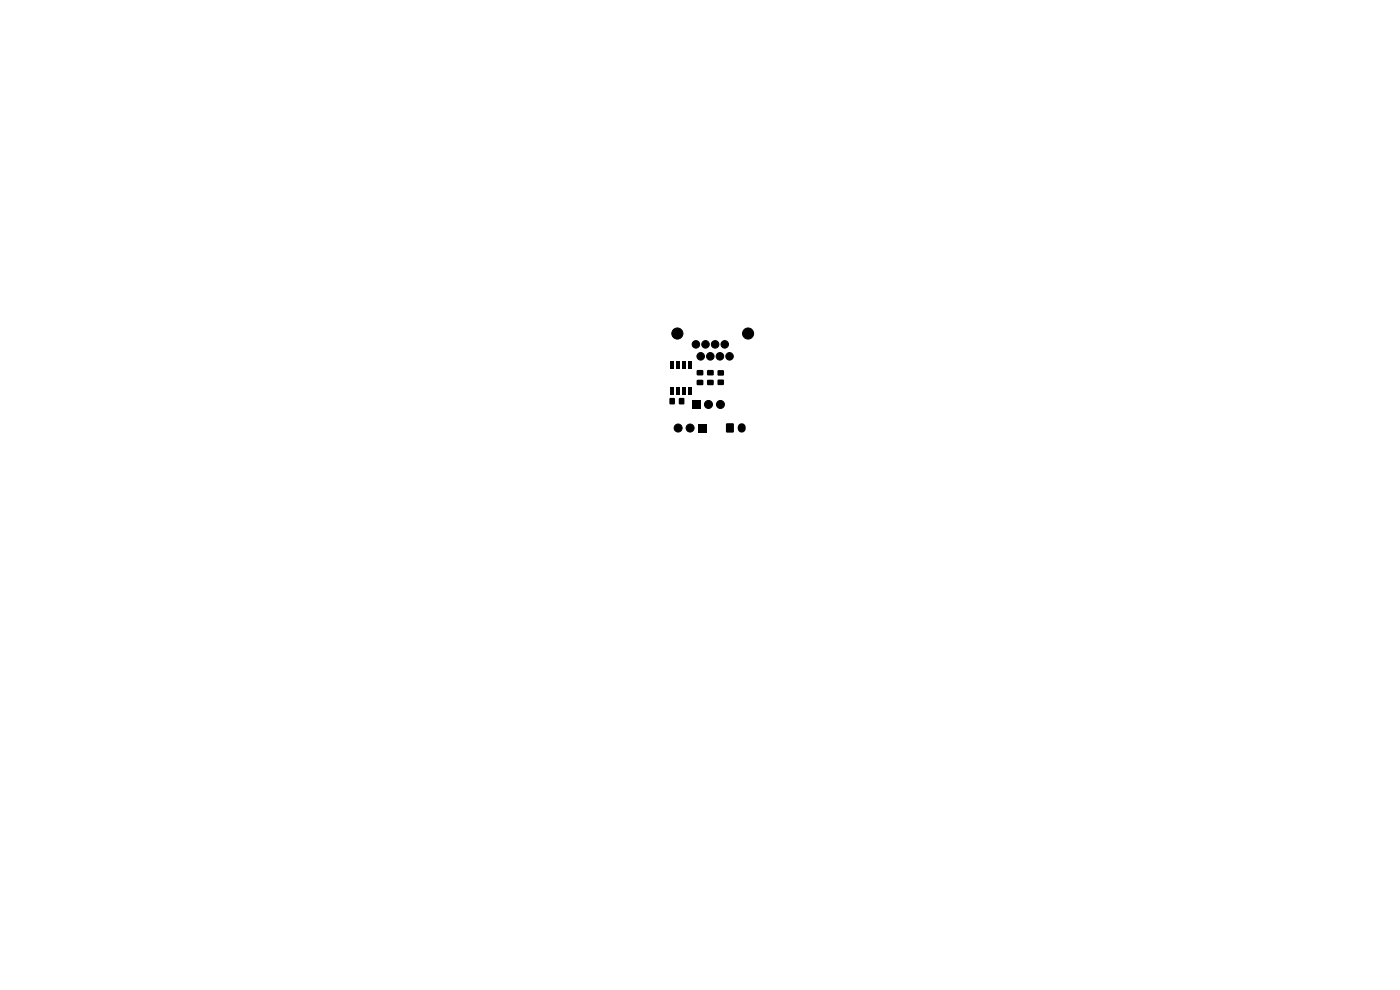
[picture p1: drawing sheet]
<svg xmlns="http://www.w3.org/2000/svg" width="297mm" height="210mm" viewBox="0 0 297 210" stroke-linecap="round" stroke-linejoin="round" font-family="sans-serif">
<g fill="#000">
<path d="M142.3 76.7h.6v1.6h-.6zM143.5 76.7h.7v1.6h-.7zM144.8 76.7h.7v1.6h-.7zM146.1 76.7h.6v1.6h-.6zM147.8 78.5h1.4v1.1h-1.4zM150 78.5h1.4v1.1h-1.4zM152.3 78.6h1.2v1h-1.2zM142.1 84.5h1v1.2h-1zM142.3 82.1h.6v1.6h-.6zM143.5 82.1h.7v1.6h-.7zM144.1 84.5h1v1.2h-1zM144.8 82.1h.7v1.6h-.7z"/>
<path d="M146.1 82.1h.6v1.6h-.6zM148.1 90h1.7v1.7h-1.7zM146.9 85h1.7v1.7h-1.7zM147.8 80.6h1.4v1.1h-1.4zM150 80.6h1.4v1.1h-1.4zM152.3 80.6h1.2v1h-1.2zM154.1 89.8h1.5v1.9h-1.5z"/>
</g>
<g fill="#000" stroke="#000" stroke-width=".21">
<circle cx="143.7" cy="70.7" r="1.18"/>
<circle cx="147.6" cy="73" r=".8"/>
<circle cx="148.6" cy="75.6" r=".8"/>
<circle cx="149.7" cy="73" r=".8"/>
<circle cx="150.7" cy="75.6" r=".8"/>
<circle cx="151.7" cy="73" r=".8"/>
<circle cx="152.7" cy="75.6" r=".8"/>
<circle cx="153.7" cy="73" r=".8"/>
<circle cx="154.8" cy="75.6" r=".8"/>
<circle cx="158.7" cy="70.7" r="1.18"/>
<circle cx="143.9" cy="90.8" r=".85"/>
<circle cx="146.4" cy="90.8" r=".85"/>
<circle cx="150.3" cy="85.8" r=".85"/>
<circle cx="152.8" cy="85.8" r=".85"/>
</g>
<path d="M157.4 90.6v.3" fill="none" stroke="#000" stroke-width="1.7"/>
</svg>
